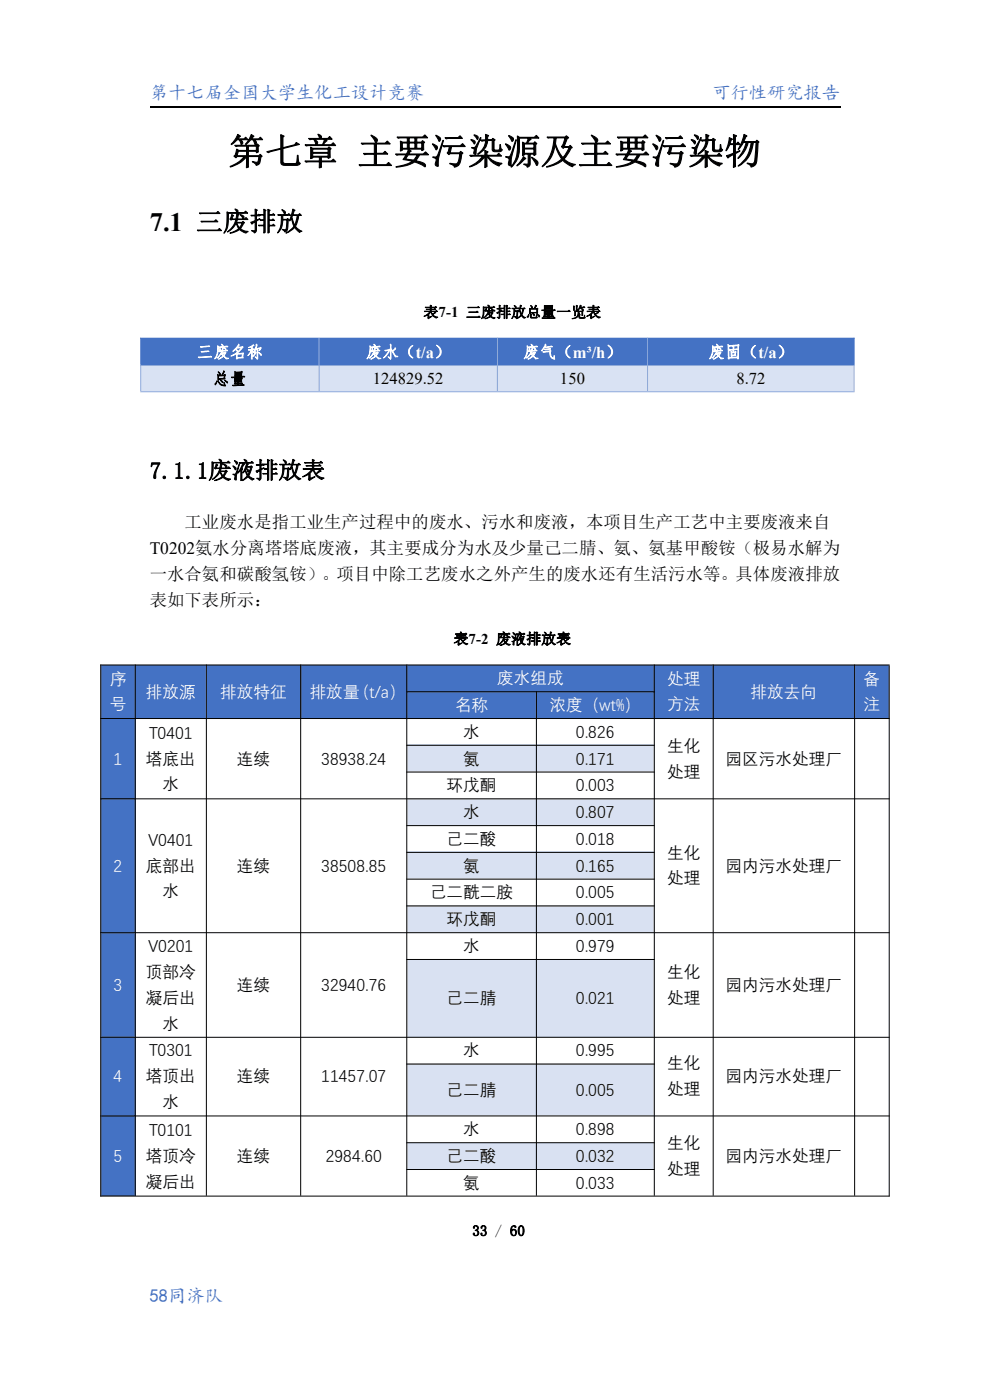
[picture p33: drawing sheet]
<svg xmlns="http://www.w3.org/2000/svg" width="210mm" height="297mm" viewBox="0 0 210 297" stroke-linecap="round" stroke-linejoin="round" font-family="sans-serif">
<defs><g id="words">
<text font-size="7.7" x="48.5" y="34.8">第七章 主要污染源及主要污染物</text>
<text font-size="5.6" x="31.7" y="49">7.1 三废排放</text>
<text font-size="5" x="31.7" y="101.5">7.1.1废液排放表</text>
<g font-size="3.9" fill="#4471c4">
<text x="31.7" y="21.1">第十七届全国大学生化工设计竞赛</text>
<text x="151.1" y="21.1">可行性研究报告</text>
</g>
<text font-size="3.9" fill="#4472c4" x="31.7" y="276.2">58同济队</text>
<g font-size="3.7">
<text x="39.2" y="112">工业废水是指工业生产过程中的废水、污水和废液，本项目生产工艺中主要废液来自</text>
<text x="31.7" y="117.5">T0202氨水分离塔塔底废液，其主要成分为水及少量己二腈、氨、氨基甲酸铵（极易水解为</text>
<text x="31.7" y="123">一水合氨和碳酸氢铵）。项目中除工艺废水之外产生的废水还有生活污水等。具体废液排放</text>
<text x="31.7" y="128.5">表如下表所示：</text>
</g>
<g font-size="3.5" fill="#fff">
<text x="41.7" y="75.9">三废名称</text>
<text x="77.6" y="75.9">废水（t/a）</text>
<text x="110.9" y="75.9">废气（m³/h）</text>
<text x="150.2" y="75.9">废固（t/a）</text>
<text x="23.3" y="145">序</text>
<text x="30.9" y="147.8">排放源</text>
<text x="46.7" y="147.8">排放特征</text>
<text x="65.7" y="147.8">排放量（t/a）</text>
<text x="105.5" y="144.9">废水组成</text>
<text x="141.5" y="145">处理</text>
<text x="159.2" y="147.8">排放去向</text>
<text x="183.2" y="145">备</text>
<text x="23.3" y="150.5">号</text>
<text x="96.5" y="150.6">名称</text>
<text x="116.5" y="150.6">浓度（wt%）</text>
<text x="141.5" y="150.5">方法</text>
<text x="183.2" y="150.5">注</text>
<text x="24.1" y="162">1</text>
<text x="24.1" y="184.7">2</text>
<text x="24.1" y="210">3</text>
<text x="24.1" y="229.4">4</text>
<text x="24.1" y="246.3">5</text>
</g>
<g font-size="3.5">
<text x="45.2" y="81.6">总量</text>
<text x="79.1" y="81.6">124829.52</text>
<text x="118.8" y="81.6">150</text>
<text x="156.2" y="81.6">8.72</text>
<text x="30.9" y="162">塔底出</text>
<text x="31.6" y="156.5">T0401</text>
<text x="50.2" y="162">连续</text>
<text x="68.2" y="162">38938.24</text>
<text x="98.3" y="156.3">水</text>
<text x="98.3" y="162">氨</text>
<text x="122.2" y="156.3">0.826</text>
<text x="122.2" y="162">0.171</text>
<text x="141.5" y="159.2">生化</text>
<text x="153.9" y="162">园区污水处理厂</text>
<text x="34.5" y="167.5">水</text>
<text x="94.7" y="167.7">环戊酮</text>
<text x="122.2" y="167.7">0.003</text>
<text x="141.5" y="164.7">处理</text>
<text x="98.3" y="173.3">水</text>
<text x="122.2" y="173.3">0.807</text>
<text x="31.4" y="179.2">V0401</text>
<text x="94.7" y="179">己二酸</text>
<text x="122.2" y="179">0.018</text>
<text x="30.9" y="184.7">底部出</text>
<text x="50.2" y="184.7">连续</text>
<text x="68.2" y="184.7">38508.85</text>
<text x="98.3" y="184.7">氨</text>
<text x="122.2" y="184.7">0.165</text>
<text x="141.5" y="181.9">生化</text>
<text x="153.9" y="184.7">园内污水处理厂</text>
<text x="34.5" y="190.2">水</text>
<text x="91.2" y="190.4">己二酰二胺</text>
<text x="122.2" y="190.4">0.005</text>
<text x="141.5" y="187.4">处理</text>
<text x="94.7" y="196.1">环戊酮</text>
<text x="122.2" y="196.1">0.001</text>
<text x="31.4" y="201.7">V0201</text>
<text x="98.3" y="201.7">水</text>
<text x="122.2" y="201.7">0.979</text>
<text x="30.9" y="207.2">顶部冷</text>
<text x="50.2" y="210">连续</text>
<text x="68.2" y="210">32940.76</text>
<text x="141.5" y="207.2">生化</text>
<text x="153.9" y="210">园内污水处理厂</text>
<text x="30.9" y="212.7">凝后出</text>
<text x="94.7" y="212.8">己二腈</text>
<text x="122.2" y="212.8">0.021</text>
<text x="141.5" y="212.7">处理</text>
<text x="34.5" y="218.2">水</text>
<text x="31.6" y="223.9">T0301</text>
<text x="98.3" y="223.9">水</text>
<text x="122.2" y="223.9">0.995</text>
<text x="141.5" y="226.7">生化</text>
<text x="30.9" y="229.4">塔顶出</text>
<text x="50.2" y="229.4">连续</text>
<text x="68.2" y="229.4">11457.07</text>
<text x="94.7" y="232.3">己二腈</text>
<text x="122.2" y="232.3">0.005</text>
<text x="141.5" y="232.2">处理</text>
<text x="153.9" y="229.4">园内污水处理厂</text>
<text x="34.5" y="234.9">水</text>
<text x="31.6" y="240.8">T0101</text>
<text x="98.3" y="240.6">水</text>
<text x="122.2" y="240.6">0.898</text>
<text x="141.5" y="243.5">生化</text>
<text x="30.9" y="246.3">塔顶冷</text>
<text x="30.9" y="251.8">凝后出</text>
<text x="50.2" y="246.3">连续</text>
<text x="69.1" y="246.3">2984.60</text>
<text x="94.7" y="246.3">己二酸</text>
<text x="98.3" y="252">氨</text>
<text x="122.2" y="246.3">0.032</text>
<text x="122.2" y="252">0.033</text>
<text x="141.5" y="249">处理</text>
<text x="153.9" y="246.3">园内污水处理厂</text>
</g>
<g font-size="3.2">
<text x="89.8" y="67.3">表7-1 三废排放总量一览表</text>
<text x="96.2" y="136.6">表7-2 废液排放表</text>
<text x="100.2" y="262.1">33 / 60</text>
</g>
</g></defs>
<path d="M31.7 22.6h146.6" fill="none" stroke="#000" stroke-width=".25"/>
<g fill="#4472c4">
<path d="M29.9 71.8h37.7v5.6h-37.7z" fill-rule="evenodd"/>
<path d="M67.7 71.8h37.8v5.6h-37.8z" fill-rule="evenodd"/>
<path d="M105.6 71.8h31.7v5.6h-31.7z" fill-rule="evenodd"/>
<path d="M137.4 71.8h43.8v5.6h-43.8z" fill-rule="evenodd"/>
</g>
<g fill="#d9e2f3">
<path d="M29.9 77.5h37.7v5.6h-37.7z" fill-rule="evenodd"/>
<path d="M67.7 77.5h37.8v5.6h-37.8z" fill-rule="evenodd"/>
<path d="M105.6 77.5h31.7v5.6h-31.7z" fill-rule="evenodd"/>
<path d="M137.4 77.5h43.8v5.6h-43.8z" fill-rule="evenodd"/>
</g>
<path d="M29.8 71.8h151.5M29.8 77.4h151.5M29.8 71.7v5.6M181.2 71.7v5.6" fill="none" stroke="#4472c4" stroke-width=".21"/>
<path d="M29.8 77.3v5.7M67.7 71.7v11.3M105.5 71.7v11.3M137.4 71.7v11.3M181.2 77.3v5.7M29.8 83.1h151.5" fill="none" stroke="#8eaadb" stroke-width=".21"/>
<g fill="#4472c4">
<path d="M21.4 141.1h7.3v11.3h-7.3z" fill-rule="evenodd"/>
<path d="M28.8 141.1h14.9v11.3h-14.9z" fill-rule="evenodd"/>
<path d="M43.8 141.1h19.9v11.3h-19.9z" fill-rule="evenodd"/>
<path d="M63.8 141.1h22.5v11.3h-22.5z" fill-rule="evenodd"/>
<path d="M86.3 141.1h52.5v5.6h-52.5z" fill-rule="evenodd"/>
<path d="M138.9 141.1h12.4v11.3h-12.4z" fill-rule="evenodd"/>
<path d="M151.3 141.1h30v11.3h-30z" fill-rule="evenodd"/>
<path d="M181.3 141.1h7.3v11.3h-7.3z" fill-rule="evenodd"/>
<path d="M86.3 146.6h27.5v5.8h-27.5z" fill-rule="evenodd"/>
<path d="M113.8 146.6h25v5.8h-25z" fill-rule="evenodd"/>
<path d="M21.4 152.3h7.3v17.1h-7.3z" fill-rule="evenodd"/>
</g>
<g fill="#d9e1f2">
<path d="M86.3 158h27.5v5.8h-27.5z" fill-rule="evenodd"/>
<path d="M113.8 158h25v5.8h-25z" fill-rule="evenodd"/>
</g>
<path d="M21.4 169.4h7.3v28.4h-7.3z" fill-rule="evenodd" fill="#4472c4"/>
<g fill="#d9e1f2">
<path d="M86.3 169.4h27.5v5.7h-27.5z" fill-rule="evenodd"/>
<path d="M113.8 169.4h25v5.7h-25z" fill-rule="evenodd"/>
<path d="M86.3 180.7h27.5v5.8h-27.5z" fill-rule="evenodd"/>
<path d="M113.8 180.7h25v5.8h-25z" fill-rule="evenodd"/>
<path d="M86.3 192.1h27.5v5.7h-27.5z" fill-rule="evenodd"/>
<path d="M113.8 192.1h25v5.7h-25z" fill-rule="evenodd"/>
</g>
<path d="M21.4 197.7h7.3v22.3h-7.3z" fill-rule="evenodd" fill="#4472c4"/>
<g fill="#d9e1f2">
<path d="M86.3 203.4h27.5v16.6h-27.5z" fill-rule="evenodd"/>
<path d="M113.8 203.4h25v16.6h-25z" fill-rule="evenodd"/>
</g>
<path d="M21.4 219.9h7.3v16.8h-7.3z" fill-rule="evenodd" fill="#4472c4"/>
<g fill="#d9e1f2">
<path d="M86.3 225.6h27.5v11.1h-27.5z" fill-rule="evenodd"/>
<path d="M113.8 225.6h25v11.1h-25z" fill-rule="evenodd"/>
</g>
<path d="M21.4 236.6h7.3v17.2h-7.3z" fill-rule="evenodd" fill="#4472c4"/>
<g fill="#d9e1f2">
<path d="M86.3 242.3h27.5v5.8h-27.5z" fill-rule="evenodd"/>
<path d="M113.8 242.3h25v5.8h-25z" fill-rule="evenodd"/>
</g>
<g fill="none" stroke="#000" stroke-width=".21">
<path d="M21.3 141.1h167.4M21.3 152.4h167.4M21.4 141v112.8M28.7 141v112.7M43.8 141v112.7M63.8 141v112.7M86.2 146.8h52.7M86.2 158.1h52.7M86.3 141v112.7M113.8 146.7v107M138.8 141v112.7M151.3 141v112.7"/>
<path d="M181.3 141v112.7M188.6 141.2v112.6M21.3 169.5h167.4M86.2 163.8h52.7M86.2 175.2h52.7M21.3 197.9h167.4M86.2 180.8h52.7M86.2 186.5h52.7M86.2 192.2h52.7M86.2 203.5h52.7M21.3 220.1h167.4M21.3 236.7h167.4"/>
<path d="M86.2 225.7h52.7M21.3 253.7h167.4M86.2 242.4h52.7M86.2 248.1h52.7"/>
</g>
<use href="#words"/>
</svg>
